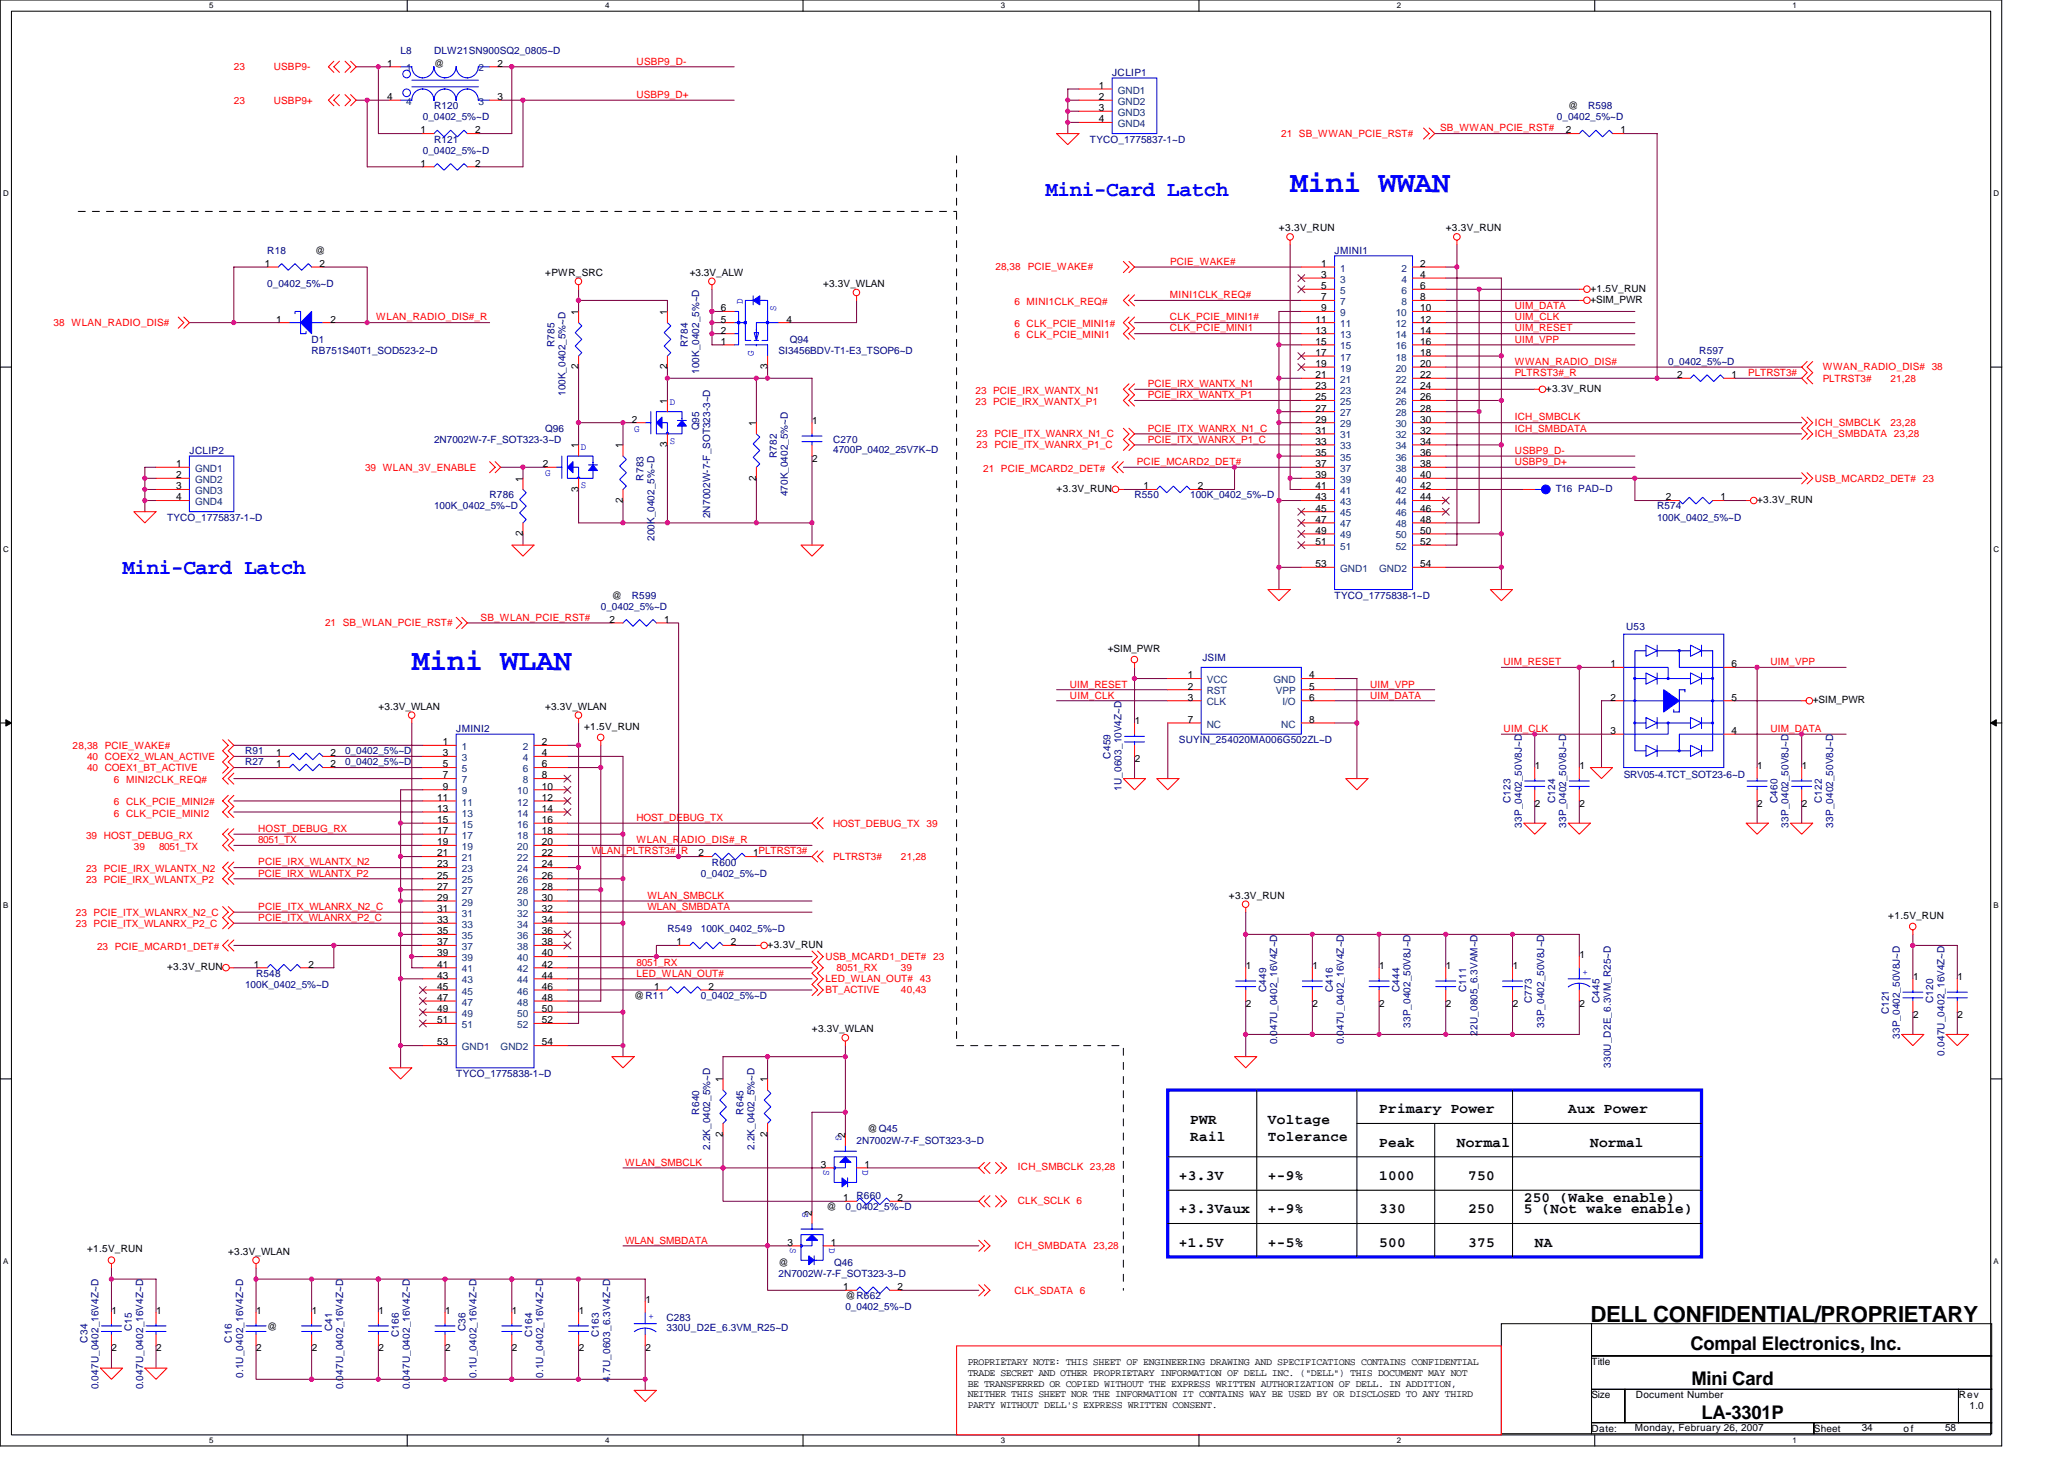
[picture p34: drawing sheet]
<svg xmlns="http://www.w3.org/2000/svg" width="297mm" height="210mm" viewBox="0 0 297 210" stroke-linecap="round" stroke-linejoin="round" font-family="sans-serif">
<defs><g id="words">
<g font-size="4.3" fill="#00f">
<text x="185.7" y="27.6">Mini WWAN</text>
<text x="59.3" y="96.4">Mini WLAN</text>
</g>
<text font-size="3.2" x="228.9" y="190.2">DELL CONFIDENTIAL/PROPRIETARY</text>
<g font-size="3" fill="#00f">
<text x="150.5" y="28.2">Mini-Card Latch</text>
<text x="17.6" y="82.5">Mini-Card Latch</text>
</g>
<g font-size="2.7">
<text x="243.3" y="194.2">Compal Electronics, Inc.</text>
<text x="243.4" y="199.2">Mini Card</text>
<text x="244.9" y="204.2">LA-3301P</text>
</g>
<g font-size="2.1">
<text x="171.3" y="161.8">PWR</text>
<text x="182.5" y="161.8">Voltage</text>
<text x="198.5" y="160.2">Primary Power</text>
<text x="225.7" y="160.2">Aux Power</text>
<text x="171.3" y="164.1">Rail</text>
<text x="182.5" y="164.1">Tolerance</text>
<text x="198.5" y="165">Peak</text>
<text x="209.7" y="165">Normal</text>
<text x="228.9" y="165">Normal</text>
<text x="169.7" y="169.8">+3.3V</text>
<text x="182.5" y="169.8">+-9%</text>
<text x="198.5" y="169.8">1000</text>
<text x="211.3" y="169.8">750</text>
<text x="219.3" y="173">250 (Wake enable)</text>
<text x="169.7" y="174.6">+3.3Vaux</text>
<text x="169.7" y="179.4">+1.5V</text>
<text x="182.5" y="174.6">+-9%</text>
<text x="182.5" y="179.4">+-5%</text>
<text x="198.5" y="174.6">330</text>
<text x="198.5" y="179.4">500</text>
<text x="211.3" y="174.6">250</text>
<text x="211.3" y="179.4">375</text>
<text x="219.3" y="174.6">5 (Not wake enable)</text>
<text x="220.9" y="179.4">NA</text>
</g>
<g font-size="1.4" fill="#f00">
<text x="33.7" y="10.1">23</text>
<text x="39.4" y="10.1">USBP9-</text>
<text x="91.6" y="9.3">USBP9_D-</text>
<text x="33.7" y="14.9">23</text>
<text x="39.4" y="14.9">USBP9+</text>
<text x="91.6" y="14.1">USBP9_D+</text>
<text x="184.4" y="19.7">21 SB_WWAN_PCIE_RST#</text>
<text x="207.3" y="18.9">SB_WWAN_PCIE_RST#</text>
<text x="143.3" y="38.9">28,38</text>
<text x="147.9" y="38.9">PCIE_WAKE#</text>
<text x="168.4" y="38.1">PCIE_WAKE#</text>
<text x="7.7" y="46.9">38 WLAN_RADIO_DIS#</text>
<text x="54.1" y="46.1">WLAN_RADIO_DIS#_R</text>
<text x="146" y="47.1">6 CLK_PCIE_MINI1#</text>
<text x="146" y="43.9">6 MINI1CLK_REQ#</text>
<text x="168.4" y="46.1">CLK_PCIE_MINI1#</text>
<text x="168.4" y="47.7">CLK_PCIE_MINI1</text>
<text x="168.4" y="42.9">MINI1CLK_REQ#</text>
<text x="218" y="44.5">UIM_DATA</text>
<text x="218" y="46.1">UIM_CLK</text>
<text x="218" y="47.7">UIM_RESET</text>
<text x="146" y="48.7">6 CLK_PCIE_MINI1</text>
<text x="218" y="52.5">WWAN_RADIO_DIS#</text>
<text x="218" y="49.3">UIM_VPP</text>
<text x="262.3" y="53.3">WWAN_RADIO_DIS# 38</text>
<text x="140.4" y="56.7">23 PCIE_IRX_WANTX_N1</text>
<text x="140.4" y="58.3">23 PCIE_IRX_WANTX_P1</text>
<text x="165.2" y="55.7">PCIE_IRX_WANTX_N1</text>
<text x="165.2" y="57.3">PCIE_IRX_WANTX_P1</text>
<text x="218" y="54.1">PLTRST3#_R</text>
<text x="251.6" y="54.1">PLTRST3#</text>
<text x="262.3" y="54.9">PLTRST3#</text>
<text x="272.1" y="54.9">21,28</text>
<text x="140.5" y="62.9">23 PCIE_ITX_WANRX_N1_C</text>
<text x="140.5" y="64.5">23 PCIE_ITX_WANRX_P1_C</text>
<text x="165.2" y="62.1">PCIE_ITX_WANRX_N1_C</text>
<text x="165.2" y="63.7">PCIE_ITX_WANRX_P1_C</text>
<text x="218" y="60.5">ICH_SMBCLK</text>
<text x="218" y="65.3">USBP9_D-</text>
<text x="218" y="62.1">ICH_SMBDATA</text>
<text x="261.2" y="61.3">ICH_SMBCLK</text>
<text x="261.2" y="62.9">ICH_SMBDATA 23,28</text>
<text x="272.1" y="61.3">23,28</text>
<text x="52.5" y="67.7">39 WLAN_3V_ENABLE</text>
<text x="141.5" y="67.9">21 PCIE_MCARD2_DET#</text>
<text x="163.6" y="66.9">PCIE_MCARD2_DET#</text>
<text x="218" y="66.9">USBP9_D+</text>
<text x="261.2" y="69.3">USB_MCARD2_DET# 23</text>
<text x="69.2" y="89.3">SB_WLAN_PCIE_RST#</text>
<text x="46.8" y="90.1">21 SB_WLAN_PCIE_RST#</text>
<text x="216.4" y="95.7">UIM_RESET</text>
<text x="254.8" y="95.7">UIM_VPP</text>
<text x="154" y="98.9">UIM_RESET</text>
<text x="154" y="100.5">UIM_CLK</text>
<text x="197.2" y="98.9">UIM_VPP</text>
<text x="197.2" y="100.5">UIM_DATA</text>
<text x="10.5" y="107.7">28,38 PCIE_WAKE#</text>
<text x="216.4" y="105.3">UIM_CLK</text>
<text x="254.8" y="105.3">UIM_DATA</text>
<text x="12.5" y="110.9">40 COEX1_BT_ACTIVE</text>
<text x="12.5" y="109.3">40 COEX2_WLAN_ACTIVE</text>
<text x="16.4" y="112.7">6 MINI2CLK_REQ#</text>
<text x="16.4" y="117.5">6 CLK_PCIE_MINI2</text>
<text x="16.4" y="115.9">6 CLK_PCIE_MINI2#</text>
<text x="37.2" y="119.7">HOST_DEBUG_RX</text>
<text x="91.6" y="118.1">HOST_DEBUG_TX</text>
<text x="119.9" y="118.9">HOST_DEBUG_TX 39</text>
<text x="12.4" y="125.5">23 PCIE_IRX_WLANTX_N2</text>
<text x="12.4" y="120.7">39 HOST_DEBUG_RX</text>
<text x="19.3" y="122.3">39</text>
<text x="22.9" y="122.3">8051_TX</text>
<text x="37.2" y="124.5">PCIE_IRX_WLANTX_N2</text>
<text x="37.2" y="121.3">8051_TX</text>
<text x="85.2" y="122.9">WLAN_PLTRST3#_R</text>
<text x="91.6" y="121.3">WLAN_RADIO_DIS#_R</text>
<text x="119.9" y="123.7">PLTRST3#</text>
<text x="129.7" y="123.7">21,28</text>
<text x="10.9" y="131.7">23 PCIE_ITX_WLANRX_N2_C</text>
<text x="12.4" y="127.1">23 PCIE_IRX_WLANTX_P2</text>
<text x="37.2" y="126.1">PCIE_IRX_WLANTX_P2</text>
<text x="37.2" y="130.9">PCIE_ITX_WLANRX_N2_C</text>
<text x="93.2" y="129.3">WLAN_SMBCLK</text>
<text x="93.2" y="130.9">WLAN_SMBDATA</text>
<text x="10.9" y="133.3">23 PCIE_ITX_WLANRX_P2_C</text>
<text x="14" y="136.7">23 PCIE_MCARD1_DET#</text>
<text x="37.2" y="132.5">PCIE_ITX_WLANRX_P2_C</text>
<text x="91.6" y="140.5">LED_WLAN_OUT#</text>
<text x="91.6" y="138.9">8051_RX</text>
<text x="118.8" y="141.3">LED_WLAN_OUT# 43</text>
<text x="118.8" y="142.9">BT_ACTIVE</text>
<text x="118.8" y="138.1">USB_MCARD1_DET# 23</text>
<text x="120.4" y="139.7">8051_RX</text>
<text x="129.7" y="139.7">39</text>
<text x="129.7" y="142.9">40,43</text>
<text x="90" y="167.7">WLAN_SMBCLK</text>
<text x="146.5" y="173.2">CLK_SCLK 6</text>
<text x="146.5" y="168.4">ICH_SMBCLK 23,28</text>
<text x="90" y="178.9">WLAN_SMBDATA</text>
<text x="146" y="179.7">ICH_SMBDATA 23,28</text>
<text x="146" y="186.1">CLK_SDATA 6</text>
</g>
<g font-size="1.4">
<text x="55.7" y="9.6">1</text>
<text x="62.5" y="9.6">@</text>
<text x="71.6" y="9.6">2</text>
<text x="55.7" y="14.4">4</text>
<text x="71.6" y="14.4">3</text>
<text x="158.1" y="12.8">1</text>
<text x="158.1" y="14.4">2</text>
<text x="158.1" y="16">3</text>
<text x="158.1" y="17.6">4</text>
<text x="225.7" y="15.7">@</text>
<text x="60.5" y="24">1</text>
<text x="60.5" y="19.2">1</text>
<text x="68.4" y="24">2</text>
<text x="68.4" y="19.2">2</text>
<text x="225.4" y="19.2">2</text>
<text x="233.2" y="19.2">1</text>
<text x="184.1" y="33.3">+3.3V_RUN</text>
<text x="208.1" y="33.3">+3.3V_RUN</text>
<text x="38.1" y="38.4">1</text>
<text x="45.3" y="36.5">@</text>
<text x="46" y="38.4">2</text>
<text x="78.5" y="39.7">+PWR_SRC</text>
<text x="99.3" y="39.7">+3.3V_ALW</text>
<text x="118.5" y="41.3">+3.3V_WLAN</text>
<text x="190.1" y="38.4">1</text>
<text x="190.1" y="40">3</text>
<text x="190.1" y="41.6">5</text>
<text x="204.4" y="38.4">2</text>
<text x="204.4" y="40">4</text>
<text x="204.4" y="41.6">6</text>
<text x="228.9" y="42">+1.5V_RUN</text>
<text x="39.7" y="46.4">1</text>
<text x="47.6" y="46.4">2</text>
<text x="83.2" y="45.3" transform="rotate(-90 83.2 45.3)">1</text>
<text x="96" y="45.3" transform="rotate(-90 96 45.3)">1</text>
<text x="103.7" y="44.8">6</text>
<text x="103.7" y="48">2</text>
<text x="103.7" y="46.4">5</text>
<text x="113.2" y="46.4">4</text>
<text x="189.3" y="46.4">11</text>
<text x="189.3" y="48">13</text>
<text x="190.1" y="43.2">7</text>
<text x="190.1" y="44.8">9</text>
<text x="204.4" y="43.2">8</text>
<text x="204.4" y="44.8">10</text>
<text x="204.4" y="46.4">12</text>
<text x="204.4" y="48">14</text>
<text x="228.9" y="43.5">+SIM_PWR</text>
<text x="83.2" y="53.1" transform="rotate(-90 83.2 53.1)">2</text>
<text x="96" y="53.1" transform="rotate(-90 96 53.1)">2</text>
<text x="103.7" y="49.6">1</text>
<text x="110.4" y="53.1" transform="rotate(-90 110.4 53.1)">3</text>
<text x="189.3" y="49.6">15</text>
<text x="189.3" y="51.2">17</text>
<text x="189.3" y="52.8">19</text>
<text x="204.4" y="49.6">16</text>
<text x="204.4" y="51.2">18</text>
<text x="204.4" y="52.8">20</text>
<text x="96" y="58.1" transform="rotate(-90 96 58.1)">1</text>
<text x="189.3" y="54.4">21</text>
<text x="189.3" y="56">23</text>
<text x="189.3" y="57.6">25</text>
<text x="189.3" y="59.2">27</text>
<text x="204.4" y="54.4">22</text>
<text x="204.4" y="56">24</text>
<text x="204.4" y="57.6">26</text>
<text x="204.4" y="59.2">28</text>
<text x="222.5" y="56.3">+3.3V_RUN</text>
<text x="241.4" y="54.4">2</text>
<text x="249.2" y="54.4">1</text>
<text x="83.2" y="64.5" transform="rotate(-90 83.2 64.5)">1</text>
<text x="89.6" y="64.5" transform="rotate(-90 89.6 64.5)">1</text>
<text x="90.9" y="60.8">2</text>
<text x="96" y="64.3" transform="rotate(-90 96 64.3)">3</text>
<text x="108.8" y="61.3" transform="rotate(-90 108.8 61.3)">1</text>
<text x="116.9" y="61">1</text>
<text x="189.3" y="60.8">29</text>
<text x="189.3" y="62.4">31</text>
<text x="189.3" y="64">33</text>
<text x="189.3" y="65.6">35</text>
<text x="204.4" y="60.8">30</text>
<text x="204.4" y="62.4">32</text>
<text x="204.4" y="64">34</text>
<text x="204.4" y="65.6">36</text>
<text x="25.3" y="67.2">1</text>
<text x="25.3" y="68.8">2</text>
<text x="25.3" y="70.4">3</text>
<text x="25.3" y="72">4</text>
<text x="75.2" y="69.3" transform="rotate(-90 75.2 69.3)">1</text>
<text x="78.1" y="67.2">2</text>
<text x="83.2" y="70.7" transform="rotate(-90 83.2 70.7)">3</text>
<text x="108.8" y="69.2" transform="rotate(-90 108.8 69.2)">2</text>
<text x="116.9" y="66.4">2</text>
<text x="152.1" y="70.7">+3.3V_RUN</text>
<text x="164.5" y="70.4">1</text>
<text x="172.4" y="70.4">2</text>
<text x="189.3" y="67.2">37</text>
<text x="189.3" y="68.8">39</text>
<text x="189.3" y="70.4">41</text>
<text x="189.3" y="72">43</text>
<text x="204.4" y="67.2">38</text>
<text x="204.4" y="68.8">40</text>
<text x="204.4" y="70.4">42</text>
<text x="204.4" y="72">44</text>
<text x="239.8" y="72">2</text>
<text x="247.6" y="72">1</text>
<text x="75.2" y="77.2" transform="rotate(-90 75.2 77.2)">2</text>
<text x="89.6" y="72.3" transform="rotate(-90 89.6 72.3)">2</text>
<text x="189.3" y="73.6">45</text>
<text x="189.3" y="75.2">47</text>
<text x="189.3" y="76.8">49</text>
<text x="204.4" y="73.6">46</text>
<text x="204.4" y="75.2">48</text>
<text x="204.4" y="76.8">50</text>
<text x="252.9" y="72.3">+3.3V_RUN</text>
<text x="189.3" y="78.4">51</text>
<text x="189.3" y="81.6">53</text>
<text x="204.4" y="81.6">54</text>
<text x="204.4" y="78.4">52</text>
<text x="87.7" y="89.6">2</text>
<text x="88.1" y="86.1">@</text>
<text x="95.6" y="89.6">1</text>
<text x="159.4" y="93.8">+SIM_PWR</text>
<text x="231.8" y="96">1</text>
<text x="249.2" y="96">6</text>
<text x="170.9" y="97.6">1</text>
<text x="170.9" y="99.2">2</text>
<text x="170.9" y="100.8">3</text>
<text x="188.4" y="99.2">5</text>
<text x="188.4" y="100.8">6</text>
<text x="188.4" y="97.6">4</text>
<text x="231.8" y="100.8">2</text>
<text x="249.2" y="100.8">5</text>
<text x="260.9" y="101.2">+SIM_PWR</text>
<text x="54.5" y="102.1">+3.3V_WLAN</text>
<text x="63.7" y="107.2">1</text>
<text x="78" y="107.2">2</text>
<text x="78.5" y="102.1">+3.3V_WLAN</text>
<text x="84" y="105">+1.5V_RUN</text>
<text x="163.3" y="104.2">1</text>
<text x="170.9" y="104">7</text>
<text x="188.4" y="104">8</text>
<text x="231.8" y="105.6">3</text>
<text x="249.2" y="105.6">4</text>
<text x="39.7" y="108.8">1</text>
<text x="39.7" y="110.4">1</text>
<text x="47.6" y="108.8">2</text>
<text x="47.6" y="110.4">2</text>
<text x="63.7" y="108.8">3</text>
<text x="63.7" y="110.4">5</text>
<text x="63.7" y="112">7</text>
<text x="63.7" y="113.6">9</text>
<text x="78" y="113.6">10</text>
<text x="78" y="108.8">4</text>
<text x="78" y="110.4">6</text>
<text x="78" y="112">8</text>
<text x="163.3" y="109.6">2</text>
<text x="220.9" y="110.6">1</text>
<text x="227.3" y="110.6">1</text>
<text x="252.9" y="110.6">1</text>
<text x="259.3" y="110.6">1</text>
<text x="62.9" y="115.2">11</text>
<text x="62.9" y="116.8">13</text>
<text x="62.9" y="118.4">15</text>
<text x="62.9" y="120">17</text>
<text x="78" y="115.2">12</text>
<text x="78" y="116.8">14</text>
<text x="78" y="118.4">16</text>
<text x="78" y="120">18</text>
<text x="220.9" y="116">2</text>
<text x="227.3" y="116">2</text>
<text x="252.9" y="116">2</text>
<text x="259.3" y="116">2</text>
<text x="62.9" y="121.6">19</text>
<text x="62.9" y="123.2">21</text>
<text x="62.9" y="124.8">23</text>
<text x="78" y="121.6">20</text>
<text x="78" y="123.2">22</text>
<text x="78" y="124.8">24</text>
<text x="100.5" y="123.2">2</text>
<text x="108.4" y="123.2">1PLTRST3#</text>
<text x="62.9" y="126.4">25</text>
<text x="62.9" y="128">27</text>
<text x="62.9" y="129.6">29</text>
<text x="62.9" y="131.2">31</text>
<text x="78" y="126.4">26</text>
<text x="78" y="128">28</text>
<text x="78" y="129.6">30</text>
<text x="78" y="131.2">32</text>
<text x="176.9" y="129.3">+3.3V_RUN</text>
<text x="62.9" y="132.8">33</text>
<text x="62.9" y="134.4">35</text>
<text x="62.9" y="136">37</text>
<text x="62.9" y="137.6">39</text>
<text x="78" y="132.8">34</text>
<text x="78" y="134.4">36</text>
<text x="78" y="136">38</text>
<text x="78" y="137.6">40</text>
<text x="97.3" y="136">1</text>
<text x="105.2" y="136">2</text>
<text x="110.5" y="136.4">+3.3V_RUN</text>
<text x="227.3" y="137.8">1</text>
<text x="271.8" y="132.2">+1.5V_RUN</text>
<text x="24" y="139.6">+3.3V_RUN</text>
<text x="36.5" y="139.2">1</text>
<text x="44.4" y="139.2">2</text>
<text x="62.9" y="139.2">41</text>
<text x="62.9" y="140.8">43</text>
<text x="62.9" y="142.4">45</text>
<text x="62.9" y="144">47</text>
<text x="78" y="139.2">42</text>
<text x="78" y="140.8">44</text>
<text x="78" y="142.4">46</text>
<text x="78" y="144">48</text>
<text x="91.3" y="143.7">@R11</text>
<text x="94.1" y="142.4">1</text>
<text x="102" y="142.4">2</text>
<text x="179.3" y="139.4">1</text>
<text x="188.9" y="139.4">1</text>
<text x="198.5" y="139.4">1</text>
<text x="208.1" y="139.4">1</text>
<text x="217.7" y="139.4">1</text>
<text x="275.3" y="141">1</text>
<text x="281.7" y="141">1</text>
<text x="62.9" y="145.6">49</text>
<text x="62.9" y="147.2">51</text>
<text x="78" y="145.6">50</text>
<text x="78" y="147.2">52</text>
<text x="116.9" y="148.5">+3.3V_WLAN</text>
<text x="179.3" y="144.8">2</text>
<text x="188.9" y="144.8">2</text>
<text x="198.5" y="144.8">2</text>
<text x="208.1" y="144.8">2</text>
<text x="217.7" y="144.8">2</text>
<text x="227.3" y="144.8">2</text>
<text x="275.3" y="146.4">2</text>
<text x="281.7" y="146.4">2</text>
<text x="62.9" y="150.4">53</text>
<text x="78" y="150.4">54</text>
<text x="104" y="155.7" transform="rotate(-90 104 155.7)">1</text>
<text x="110.4" y="155.7" transform="rotate(-90 110.4 155.7)">1</text>
<text x="104" y="163.6" transform="rotate(-90 104 163.6)">2</text>
<text x="110.4" y="163.6" transform="rotate(-90 110.4 163.6)">2</text>
<text x="118.1" y="168">3</text>
<text x="121.6" y="163.7" transform="rotate(-90 121.6 163.7)">2</text>
<text x="124.4" y="168">1</text>
<text x="124.9" y="162.9">@Q45</text>
<text x="121.3" y="172.8">1</text>
<text x="129.2" y="172.8">2</text>
<text x="113.3" y="179.2">3</text>
<text x="116.8" y="174.9" transform="rotate(-90 116.8 174.9)">2</text>
<text x="119" y="174.1">@</text>
<text x="119.6" y="179.2">1</text>
<text x="12.5" y="180.2">+1.5V_RUN</text>
<text x="32.8" y="180.5">+3.3V_WLAN</text>
<text x="112.1" y="182.1">@</text>
<text x="121.3" y="185.6">1</text>
<text x="129.2" y="185.6">2</text>
<text x="16.1" y="189">1</text>
<text x="22.5" y="189">1</text>
<text x="36.9" y="189">1</text>
<text x="38.5" y="191.4">@</text>
<text x="44.9" y="189">1</text>
<text x="54.5" y="189">1</text>
<text x="64.1" y="189">1</text>
<text x="73.7" y="189">1</text>
<text x="83.3" y="189">1</text>
<text x="92.9" y="187.4">1</text>
<text x="121.7" y="186.9">@R662</text>
<text x="16.1" y="194.4">2</text>
<text x="22.5" y="194.4">2</text>
<text x="36.9" y="194.4">2</text>
<text x="44.9" y="194.4">2</text>
<text x="54.5" y="194.4">2</text>
<text x="64.1" y="194.4">2</text>
<text x="73.7" y="194.4">2</text>
<text x="83.3" y="194.4">2</text>
<text x="92.9" y="194.4">2</text>
<text x="139.3" y="196.4">PROPRIETARY NOTE: THIS SHEET OF ENGINEERING DRAWING AND SPECIFICATIONS CONTAINS CONFIDENTIAL</text>
<text x="139.3" y="197.9">TRADE SECRET AND OTHER PROPRIETARY INFORMATION OF DELL INC. (&quot;DELL&quot;) THIS DOCUMENT MAY NOT</text>
<text x="229" y="196.4">Title</text>
<text x="139.3" y="199.5">BE TRANSFERRED OR COPIED WITHOUT THE EXPRESS WRITTEN AUTHORIZATION OF DELL. IN ADDITION,</text>
<text x="139.3" y="201">NEITHER THIS SHEET NOR THE INFORMATION IT CONTAINS WAY BE USED BY OR DISCLOSED TO ANY THIRD</text>
<text x="139.3" y="202.6">PARTY WITHOUT DELL'S EXPRESS WRITTEN CONSENT.</text>
<text x="229" y="201.2">Size</text>
<text x="235.4" y="201.2">Document Number</text>
<text x="281.9" y="201.2">Rev</text>
<text x="283.4" y="202.8">1.0</text>
<text x="229" y="206">Date:</text>
<text x="235.3" y="205.8">Monday, February 26, 2007</text>
<text x="261" y="206">Sheet</text>
<text x="267.9" y="205.8">34</text>
<text x="274" y="206">of</text>
<text x="279.9" y="205.8">58</text>
</g>
<g font-size="1.4" fill="#000080">
<text x="57.7" y="7.7">L8</text>
<text x="62.5" y="7.7">DLW21SN900SQ2_0805~D</text>
<text x="160.1" y="10.9">JCLIP1</text>
<text x="60.9" y="17.3">0_0402_5%~D</text>
<text x="62.5" y="15.7">R120</text>
<text x="224.1" y="17.3">0_0402_5%~D</text>
<text x="228.6" y="15.7">R598</text>
<text x="60.9" y="22.1">0_0402_5%~D</text>
<text x="62.5" y="20.5">R121</text>
<text x="156.9" y="20.5">TYCO_1775837-1~D</text>
<text x="38.5" y="36.5">R18</text>
<text x="38.5" y="41.3">0_0402_5%~D</text>
<text x="192.1" y="36.5">JMINI1</text>
<text x="44.8" y="49.3">D1</text>
<text x="44.8" y="50.9">RB751S40T1_SOD523-2~D</text>
<text x="79.8" y="49.9" transform="rotate(-90 79.8 49.9)">R785</text>
<text x="99" y="49.9" transform="rotate(-90 99 49.9)">R784</text>
<text x="100.6" y="53.8" transform="rotate(-90 100.6 53.8)">100K_0402_5%~D</text>
<text x="112.1" y="50.9">SI3456BDV-T1-E3_TSOP6~D</text>
<text x="113.7" y="49.3">Q94</text>
<text x="240.1" y="52.5">0_0402_5%~D</text>
<text x="244.6" y="50.9">R597</text>
<text x="81.4" y="57" transform="rotate(-90 81.4 57)">100K_0402_5%~D</text>
<text x="27.3" y="65.3">JCLIP2</text>
<text x="62.5" y="63.7">2N7002W-7-F_SOT323-3~D</text>
<text x="78.5" y="62.1">Q96</text>
<text x="100.6" y="61.9" transform="rotate(-90 100.6 61.9)">Q95</text>
<text x="111.8" y="65.9" transform="rotate(-90 111.8 65.9)">R782</text>
<text x="119.9" y="63.7">C270</text>
<text x="119.9" y="65.2">4700P_0402_25V7K~D</text>
<text x="70.5" y="71.7">R786</text>
<text x="92.6" y="69.1" transform="rotate(-90 92.6 69.1)">R783</text>
<text x="113.4" y="71.4" transform="rotate(-90 113.4 71.4)">470K_0402_5%~D</text>
<text x="163.3" y="71.7">R550</text>
<text x="171.3" y="71.7">100K_0402_5%~D</text>
<text x="223.9" y="70.7">T16 PAD~D</text>
<text x="24" y="74.9">TYCO_1775837-1~D</text>
<text x="62.5" y="73.3">100K_0402_5%~D</text>
<text x="94.2" y="77.8" transform="rotate(-90 94.2 77.8)">200K_0402_5%~D</text>
<text x="102.2" y="74.6" transform="rotate(-90 102.2 74.6)">2N7002W-7-F_SOT323-3~D</text>
<text x="238.5" y="73.3">R574</text>
<text x="238.5" y="74.9">100K_0402_5%~D</text>
<text x="86.5" y="87.7">0_0402_5%~D</text>
<text x="90.9" y="86.1">R599</text>
<text x="192.1" y="86.1">TYCO_1775838-1~D</text>
<text x="173" y="95.1">JSIM</text>
<text x="234" y="90.6">U53</text>
<text x="65.7" y="105.3">JMINI2</text>
<text x="169.7" y="106.9">SUYIN_254020MA006G502ZL~D</text>
<text x="35.3" y="108.5">R91</text>
<text x="35.3" y="110.1">R27</text>
<text x="49.7" y="108.5">0_0402_5%~D</text>
<text x="49.7" y="110.1">0_0402_5%~D</text>
<text x="159.8" y="109.1" transform="rotate(-90 159.8 109.1)">C459</text>
<text x="161.4" y="113.8" transform="rotate(-90 161.4 113.8)">1U_0603_10V4Z~D</text>
<text x="233.7" y="111.9">SRV05-4.TCT_SOT23-6~D</text>
<text x="217.4" y="115.5" transform="rotate(-90 217.4 115.5)">C123</text>
<text x="219" y="119.1" transform="rotate(-90 219 119.1)">33P_0402_50V8J~D</text>
<text x="223.8" y="115.5" transform="rotate(-90 223.8 115.5)">C124</text>
<text x="225.4" y="119.1" transform="rotate(-90 225.4 119.1)">33P_0402_50V8J~D</text>
<text x="255.8" y="115.5" transform="rotate(-90 255.8 115.5)">C460</text>
<text x="257.4" y="119.1" transform="rotate(-90 257.4 119.1)">33P_0402_50V8J~D</text>
<text x="262.2" y="115.5" transform="rotate(-90 262.2 115.5)">C122</text>
<text x="263.8" y="119.1" transform="rotate(-90 263.8 119.1)">33P_0402_50V8J~D</text>
<text x="102.5" y="124.5">R600</text>
<text x="100.9" y="126.1">0_0402_5%~D</text>
<text x="96.1" y="134.1">R549</text>
<text x="100.9" y="134.1">100K_0402_5%~D</text>
<text x="35.3" y="142.1">100K_0402_5%~D</text>
<text x="36.8" y="140.5">R548</text>
<text x="100.9" y="143.7">0_0402_5%~D</text>
<text x="182.2" y="142.7" transform="rotate(-90 182.2 142.7)">C449</text>
<text x="191.8" y="142.7" transform="rotate(-90 191.8 142.7)">C416</text>
<text x="201.4" y="142.7" transform="rotate(-90 201.4 142.7)">C444</text>
<text x="211" y="142.7" transform="rotate(-90 211 142.7)">C111</text>
<text x="203" y="147.9" transform="rotate(-90 203 147.9)">33P_0402_50V8J~D</text>
<text x="212.6" y="149" transform="rotate(-90 212.6 149)">22U_0805_6.3VAM~D</text>
<text x="220.4" y="144.4" transform="rotate(-90 220.4 144.4)">C773</text>
<text x="222.2" y="147.9" transform="rotate(-90 222.2 147.9)">33P_0402_50V8J~D</text>
<text x="230.2" y="144.4" transform="rotate(-90 230.2 144.4)">C445</text>
<text x="271.8" y="145.9" transform="rotate(-90 271.8 145.9)">C121</text>
<text x="273.4" y="149.5" transform="rotate(-90 273.4 149.5)">33P_0402_50V8J~D</text>
<text x="278.2" y="144.4" transform="rotate(-90 278.2 144.4)">C120</text>
<text x="65.7" y="154.9">TYCO_1775838-1~D</text>
<text x="183.8" y="150.3" transform="rotate(-90 183.8 150.3)">0.047U_0402_16V4Z~D</text>
<text x="193.4" y="150.3" transform="rotate(-90 193.4 150.3)">0.047U_0402_16V4Z~D</text>
<text x="231.8" y="153.6" transform="rotate(-90 231.8 153.6)">330U_D2E_6.3VM_R25~D</text>
<text x="279.8" y="151.9" transform="rotate(-90 279.8 151.9)">0.047U_0402_16V4Z~D</text>
<text x="100.6" y="160.4" transform="rotate(-90 100.6 160.4)">R640</text>
<text x="107" y="160.4" transform="rotate(-90 107 160.4)">R645</text>
<text x="102.2" y="165.5" transform="rotate(-90 102.2 165.5)">2.2K_0402_5%~D</text>
<text x="108.6" y="165.5" transform="rotate(-90 108.6 165.5)">2.2K_0402_5%~D</text>
<text x="123.3" y="164.5">2N7002W-7-F_SOT323-3~D</text>
<text x="123.3" y="172.5">R660</text>
<text x="121.7" y="174.1">0_0402_5%~D</text>
<text x="112.1" y="183.7">2N7002W-7-F_SOT323-3~D</text>
<text x="120.1" y="182.1">Q46</text>
<text x="19" y="191.5" transform="rotate(-90 19 191.5)">C15</text>
<text x="47.8" y="191.5" transform="rotate(-90 47.8 191.5)">C41</text>
<text x="67" y="191.5" transform="rotate(-90 67 191.5)">C36</text>
<text x="95.9" y="190.1">C283</text>
<text x="95.9" y="191.6">330U_D2E_6.3VM_R25~D</text>
<text x="121.7" y="188.5">0_0402_5%~D</text>
<text x="12.6" y="193.1" transform="rotate(-90 12.6 193.1)">C34</text>
<text x="33.4" y="193.1" transform="rotate(-90 33.4 193.1)">C16</text>
<text x="57.4" y="192.4" transform="rotate(-90 57.4 192.4)">C166</text>
<text x="76.6" y="192.4" transform="rotate(-90 76.6 192.4)">C164</text>
<text x="86.2" y="192.4" transform="rotate(-90 86.2 192.4)">C163</text>
<text x="14.2" y="199.9" transform="rotate(-90 14.2 199.9)">0.047U_0402_16V4Z~D</text>
<text x="20.6" y="199.9" transform="rotate(-90 20.6 199.9)">0.047U_0402_16V4Z~D</text>
<text x="35" y="198.3" transform="rotate(-90 35 198.3)">0.1U_0402_16V4Z~D</text>
<text x="49.4" y="199.9" transform="rotate(-90 49.4 199.9)">0.047U_0402_16V4Z~D</text>
<text x="59" y="199.9" transform="rotate(-90 59 199.9)">0.047U_0402_16V4Z~D</text>
<text x="68.6" y="198.3" transform="rotate(-90 68.6 198.3)">0.1U_0402_16V4Z~D</text>
<text x="78.2" y="198.3" transform="rotate(-90 78.2 198.3)">0.1U_0402_16V4Z~D</text>
<text x="87.8" y="198.8" transform="rotate(-90 87.8 198.8)">4.7U_0603_6.3V4Z~D</text>
</g>
<g font-size="1.4" fill="#004080">
<text x="58.5" y="10.3">1</text>
<text x="68.9" y="10.3">2</text>
<text x="58.5" y="15.1">4</text>
<text x="68.9" y="15.1">3</text>
<text x="160.9" y="13.5">GND1</text>
<text x="160.9" y="15.1">GND2</text>
<text x="160.9" y="16.7">GND3</text>
<text x="160.9" y="18.3">GND4</text>
<text x="192.9" y="39.1">1</text>
<text x="192.9" y="40.7">3</text>
<text x="201.7" y="39.1">2</text>
<text x="201.7" y="40.7">4</text>
<text x="192.9" y="42.3">5</text>
<text x="192.9" y="43.9">7</text>
<text x="192.9" y="45.5">9</text>
<text x="192.9" y="47.1">11</text>
<text x="200.9" y="45.5">10</text>
<text x="200.9" y="47.1">12</text>
<text x="201.7" y="42.3">6</text>
<text x="201.7" y="43.9">8</text>
<text x="192.9" y="48.7">13</text>
<text x="192.9" y="50.3">15</text>
<text x="192.9" y="51.9">17</text>
<text x="192.9" y="53.5">19</text>
<text x="200.9" y="48.7">14</text>
<text x="200.9" y="50.3">16</text>
<text x="200.9" y="51.9">18</text>
<text x="200.9" y="53.5">20</text>
<text x="192.9" y="55.1">21</text>
<text x="192.9" y="56.7">23</text>
<text x="192.9" y="58.3">25</text>
<text x="192.9" y="59.9">27</text>
<text x="200.9" y="55.1">22</text>
<text x="200.9" y="56.7">24</text>
<text x="200.9" y="58.3">26</text>
<text x="200.9" y="59.9">28</text>
<text x="192.9" y="61.5">29</text>
<text x="192.9" y="63.1">31</text>
<text x="192.9" y="64.7">33</text>
<text x="200.9" y="61.5">30</text>
<text x="200.9" y="63.1">32</text>
<text x="200.9" y="64.7">34</text>
<text x="28.1" y="67.9">GND1</text>
<text x="28.1" y="69.5">GND2</text>
<text x="28.1" y="71.1">GND3</text>
<text x="192.9" y="66.3">35</text>
<text x="192.9" y="67.9">37</text>
<text x="192.9" y="69.5">39</text>
<text x="192.9" y="71.1">41</text>
<text x="200.9" y="66.3">36</text>
<text x="200.9" y="67.9">38</text>
<text x="200.9" y="69.5">40</text>
<text x="200.9" y="71.1">42</text>
<text x="28.1" y="72.7">GND4</text>
<text x="192.9" y="72.7">43</text>
<text x="192.9" y="74.3">45</text>
<text x="192.9" y="75.9">47</text>
<text x="192.9" y="77.5">49</text>
<text x="200.9" y="72.7">44</text>
<text x="200.9" y="74.3">46</text>
<text x="200.9" y="75.9">48</text>
<text x="200.9" y="77.5">50</text>
<text x="192.9" y="79.1">51</text>
<text x="192.9" y="82.3">GND1</text>
<text x="198.5" y="82.3">GND2</text>
<text x="200.9" y="79.1">52</text>
<text x="173.7" y="98.3">VCC</text>
<text x="173.7" y="99.9">RST</text>
<text x="173.7" y="101.5">CLK</text>
<text x="183.3" y="98.3">GND</text>
<text x="183.6" y="99.9">VPP</text>
<text x="184.5" y="101.5">I/O</text>
<text x="66.5" y="107.9">1</text>
<text x="75.2" y="107.9">2</text>
<text x="173.7" y="104.7">NC</text>
<text x="184.4" y="104.7">NC</text>
<text x="66.5" y="109.5">3</text>
<text x="66.5" y="111.1">5</text>
<text x="66.5" y="112.7">7</text>
<text x="75.2" y="109.5">4</text>
<text x="75.2" y="111.1">6</text>
<text x="75.2" y="112.7">8</text>
<text x="66.5" y="114.3">9</text>
<text x="66.5" y="115.9">11</text>
<text x="66.5" y="117.5">13</text>
<text x="66.5" y="119.1">15</text>
<text x="74.4" y="114.3">10</text>
<text x="74.4" y="115.9">12</text>
<text x="74.4" y="117.5">14</text>
<text x="74.4" y="119.1">16</text>
<text x="66.5" y="120.7">17</text>
<text x="66.5" y="122.3">19</text>
<text x="66.5" y="123.9">21</text>
<text x="66.5" y="125.5">23</text>
<text x="74.4" y="120.7">18</text>
<text x="74.4" y="122.3">20</text>
<text x="74.4" y="123.9">22</text>
<text x="74.4" y="125.5">24</text>
<text x="66.5" y="127.1">25</text>
<text x="66.5" y="128.7">27</text>
<text x="66.5" y="130.3">29</text>
<text x="66.5" y="131.9">31</text>
<text x="74.4" y="127.1">26</text>
<text x="74.4" y="128.7">28</text>
<text x="74.4" y="130.3">30</text>
<text x="74.4" y="131.9">32</text>
<text x="66.5" y="133.5">33</text>
<text x="66.5" y="135.1">35</text>
<text x="66.5" y="136.7">37</text>
<text x="74.4" y="133.5">34</text>
<text x="74.4" y="135.1">36</text>
<text x="74.4" y="136.7">38</text>
<text x="66.5" y="138.3">39</text>
<text x="66.5" y="139.9">41</text>
<text x="66.5" y="141.5">43</text>
<text x="66.5" y="143.1">45</text>
<text x="74.4" y="138.3">40</text>
<text x="74.4" y="139.9">42</text>
<text x="74.4" y="141.5">44</text>
<text x="74.4" y="143.1">46</text>
<text x="66.5" y="144.7">47</text>
<text x="66.5" y="146.3">49</text>
<text x="66.5" y="147.9">51</text>
<text x="74.4" y="144.7">48</text>
<text x="74.4" y="146.3">50</text>
<text x="74.4" y="147.9">52</text>
<text x="66.5" y="151.1">GND1</text>
<text x="72" y="151.1">GND2</text>
</g>
<g font-size="1.4" fill="#00f">
<text x="106.9" y="43.7" transform="rotate(-90 106.9 43.7)">D</text>
<text x="111.7" y="44.8" transform="rotate(-90 111.7 44.8)">S</text>
<text x="108.5" y="51.2" transform="rotate(-90 108.5 51.2)">G</text>
<text x="96.4" y="58.3">D</text>
<text x="83.6" y="64.7">D</text>
<text x="91.3" y="62.1">G</text>
<text x="96.4" y="63.9">S</text>
<text x="78.5" y="68.5">G</text>
<text x="83.6" y="70.3">S</text>
<text x="227.7" y="140.2">+</text>
<text x="120.3" y="163.2" transform="rotate(90 120.3 163.2)">G</text>
<text x="118.5" y="168.4" transform="rotate(90 118.5 168.4)">S</text>
<text x="124.1" y="168.4" transform="rotate(90 124.1 168.4)">D</text>
<text x="113.7" y="179.6" transform="rotate(90 113.7 179.6)">S</text>
<text x="115.5" y="174.4" transform="rotate(90 115.5 174.4)">G</text>
<text x="119.3" y="179.6" transform="rotate(90 119.3 179.6)">D</text>
<text x="93.3" y="189.8">+</text>
</g>
<g font-size="1.1">
<text x="30.1" y="1.2">5</text>
<text x="87.1" y="1.2">4</text>
<text x="144" y="1.2">3</text>
<text x="201" y="1.2">2</text>
<text x="258" y="1.2">1</text>
<text x=".4" y="28.2">D</text>
<text x="286.9" y="28.2">D</text>
<text x=".4" y="79.4">C</text>
<text x="286.9" y="79.4">C</text>
<text x=".4" y="130.6">B</text>
<text x="286.9" y="130.6">B</text>
<text x=".4" y="181.8">A</text>
<text x="286.9" y="181.8">A</text>
<text x="30.1" y="207.6">5</text>
<text x="87.1" y="207.6">4</text>
<text x="144" y="207.6">3</text>
<text x="201" y="207.6">2</text>
<text x="258" y="207.6">1</text>
</g>
</g></defs>
<path d="M0 0h288.1v208h-288.1zM1.6 1.6h284.9v204.8h-284.9z" fill="none" stroke="#000" stroke-width=".15"/>
<g fill="#fff">
<path d="M30.1 .2h.6v1.2h-.6z"/>
<path d="M30.1 206.6h.6v1.3h-.6z"/>
</g>
<path d="M58.6 0v1.6M58.6 206.4v1.6" fill="none" stroke="#000" stroke-width=".15"/>
<g fill="#fff">
<path d="M87.1 .2h.6v1.2h-.6z"/>
<path d="M87.1 206.6h.6v1.3h-.6z"/>
</g>
<path d="M115.6 0v1.6M115.6 206.4v1.6" fill="none" stroke="#000" stroke-width=".15"/>
<g fill="#fff">
<path d="M144 .2h.6v1.2h-.6z"/>
<path d="M144 206.6h.6v1.3h-.6z"/>
</g>
<path d="M172.5 0v1.6M172.5 206.4v1.6" fill="none" stroke="#000" stroke-width=".15"/>
<g fill="#fff">
<path d="M201 .2h.6v1.2h-.6z"/>
<path d="M201 206.6h.6v1.3h-.6z"/>
</g>
<path d="M229.5 0v1.6M229.5 206.4v1.6" fill="none" stroke="#000" stroke-width=".15"/>
<g fill="#fff">
<path d="M258 .2h.6v1.2h-.6z"/>
<path d="M258 206.6h.6v1.3h-.6z"/>
<path d="M.4 27.2h.8v1.3h-.8z"/>
<path d="M286.9 27.2h.8v1.3h-.8z"/>
<path d="M.4 78.4h.8v1.3h-.8z"/>
<path d="M286.9 78.4h.8v1.3h-.8z"/>
</g>
<path d="M0 52.8h1.6M286.5 52.8h1.6" fill="none" stroke="#000" stroke-width=".15"/>
<g fill="#fff">
<path d="M.4 129.6h.8v1.3h-.8z"/>
<path d="M286.9 129.6h.7v1.3h-.7z"/>
</g>
<path d="M0 104h1.6M286.5 104h1.6" fill="none" stroke="#000" stroke-width=".15"/>
<path d="M.8 103.5l.8 .5-.8 .5zM286.5 104l.8-.5v1z" fill="#000" stroke="#000" stroke-width=".14"/>
<g fill="#fff">
<path d="M.4 180.8h.8v1.3h-.8z"/>
<path d="M286.9 180.8h.7v1.3h-.7z"/>
</g>
<g fill="none" stroke="#000" stroke-width=".15">
<path d="M0 155.2h1.6M180.9 156.8v24M195.3 156.8v24M217.7 156.8v24M286.5 155.2h1.6M168.1 176h76.8M168.1 166.4h76.8M168.1 171.2h76.8M195.3 161.6h49.6M206.5 161.6v19.2M216.1 190.4h12.9v15.9h-12.9zM229 190.4h57.6v4.7h-57.6z"/>
<path d="M229 195.1h57.6v4.8h-57.6zM229 199.9h4.8v4.8h-4.8zM233.8 199.9h48.1v4.8h-48.1zM281.9 199.9h4.7v4.8h-4.7zM229 204.7h32v1.6h-32zM261 204.7h25.6v1.6h-25.6z"/>
</g>
<g fill="none" stroke="#800040" stroke-width=".15">
<path d="M51.3 14.4h4.7M51.3 9.6h4.7M52.8 14.4v9.6h8.1M54.5 9.6v9.6h6.4M72 14.4h3.3v9.6h-6.4M72 9.6h33.7M73.7 9.6v9.6h-4.8M75.3 14.4h30.4M153.7 16v1.6h1.6M153.7 14.4v1.6h1.6M153.7 17.6v1.6M155.3 12.8h-1.6v1.6h1.6"/>
<path d="M206.5 19.2h19.2M233.7 19.2h4.8v35.2M38.5 38.4h-4.8v8M46.5 38.4h6.3v8M163.3 38.4h24M185.7 35.2v35.2h1.6M208.1 38.4h1.6M209.7 35.2v43.2h-1.6M27.3 46.4h12.7M48 46.4h22.5M83.3 41.6v3.2M83.3 52.8v11.2"/>
<path d="M83.3 43.2h12.8v1.6M96.1 54.4h12.8M96.1 52.8v4.8M102.5 44.8h1.6M102.5 46.4h1.6M102.5 41.6v8h1.6M102.5 48h1.6M108.9 54.4v6.4M110.5 52.8v1.6h-1.6M110.5 54.4h6.4v6.4M123.3 43.2v3.2h-9.6M163.3 43.2h24"/>
<path d="M163.3 46.4h24M163.3 56h24M163.3 57.6h24M163.3 48h24M184.1 49.6h3.2M184.1 54.4h3.2M184.1 59.2h3.2M187.3 44.8h-3.2v40M208.1 44.8h27.2M208.1 52.8h51.2M208.1 40h8v44.8M208.1 43.2h19.2"/>
<path d="M208.1 46.4h27.2M208.1 49.6h27.2M208.1 56h12.8M208.1 57.6h8M208.1 48h27.2M208.1 54.4h33.6M208.1 41.6h19.2M208.1 59.2h4.8M208.1 51.2h8M212.9 41.6v33.6h-4.8M249.7 54.4h9.6M20.8 68.8v1.6h1.7"/>
<path d="M20.8 70.4v1.6h1.7M20.8 72v1.6M22.5 67.2h-1.7v1.6h1.7M72 67.2h3.3v1.6M75.3 67.2h3.2M75.3 76.8v1.6M83.3 60.8h6.4v3.2M83.3 70.4v4.8h33.6M89.7 60.8h1.6M89.7 72v3.2M96.1 64v11.2M108.9 68.8v6.4"/>
<path d="M116.9 65.6v12.8M161.7 67.2h25.6M161.7 70.4h3.2M163.3 62.4h24M163.3 64h24M177.7 67.2v3.2h-4.8M184.1 60.8h3.2M184.1 65.6h3.2M184.1 72h3.2M185.7 68.8h1.6M208.1 68.8h27.2v3.2h4.8M208.1 67.2h27.2"/>
<path d="M208.1 60.8h51.2M208.1 65.6h27.2M208.1 62.4h51.2M208.1 70.4h11.2M208.1 64h8M208.1 76.8h8M235.3 68.8h24M248.1 72h3.2M67.3 89.6h20.8M96.1 89.6h1.6v33.6h3.2M152.1 99.2h16M163.3 97.6h4.8"/>
<path d="M163.3 96v8M184.1 81.6h3.2M192.1 99.2h14.4M192.1 97.6h3.2v6.4M208.1 81.6h8M216.1 96h11.2v14.4M227.3 96h4.8M249.7 96h3.2v14.4M252.9 96h12.8M33.7 107.2h27.2M33.7 110.4h6.3M33.7 108.8h6.3"/>
<path d="M33.7 115.2h27.2M33.7 116.8h27.2M33.7 112h27.2M48 110.4h12.9M48 108.8h12.9M57.7 118.4h3.2M59.3 104v35.2h1.6M60.9 113.6h-3.2v40M81.7 108.8h8v43.2M81.7 107.2h1.6M81.7 110.4h4.8M81.7 118.4h35.2"/>
<path d="M83.3 104v43.2h-1.6M86.5 107.2v36.8h-4.8M152.1 100.8h16M163.3 108.8v3.2M168.1 104v8M192.1 104h3.2v8M192.1 100.8h14.4M216.1 105.6h4.8v4.8M220.9 105.6h11.2M220.9 115.2v3.2M227.3 115.2v3.2M232.1 100.8h-1.6v9.6"/>
<path d="M249.7 100.8h9.6M249.7 105.6h16M252.9 115.2v3.2M259.3 105.6v4.8M259.3 115.2v3.2M33.7 124.8h27.2M33.7 126.4h27.2M33.7 131.2h27.2M33.7 132.8h27.2M33.7 121.6h27.2M33.7 120h27.2M33.7 139.2h3.1"/>
<path d="M33.7 136h14.3M57.7 129.6h3.2M57.7 128h3.2M57.7 123.2h3.2M57.7 134.4h3.2M59.3 137.6h1.6M60.9 136h-12.9v3.2h-3.2M81.7 129.6h35.2M81.7 124.8h1.6M81.7 126.4h8M81.7 131.2h35.2M81.7 132.8h8"/>
<path d="M81.7 128h4.8M81.7 121.6h35.2M81.7 123.2h16M81.7 120h8M81.7 139.2h35.2M81.7 137.6h12.8M97.7 136h-3.2v1.6h22.4M105.7 136h3.2M108.9 123.2h8M179.3 131.2v8M179.3 134.4h48v3.2M188.9 134.4v4.8"/>
<path d="M198.5 134.4v4.8M208.1 134.4v4.8M217.7 134.4v4.8M275.3 134.4v1.6h6.4v4.8M275.3 136v4.8M57.7 140.8h3.2M57.7 150.4h3.2M81.7 140.8h35.2M81.7 150.4h8M81.7 145.6h8M81.7 142.4h12.8M102.5 142.4h14.4"/>
<path d="M104.1 155.2v-3.2h6.4v3.2M110.5 152h11.2M121.7 150.4v12.8M179.3 144v8M188.9 144v4.8M198.5 144v4.8M208.1 144v4.8M217.7 144v4.8M227.3 144v4.8h-48M275.3 145.6v3.2M281.7 145.6v3.2M89.7 168h28.8"/>
<path d="M89.7 179.2h24M104.1 163.2v9.6h17.6M110.5 163.2v22.4h11.2M120.1 179.2h20.8M121.7 160h-4.8v14.4M124.9 168h16M129.7 172.8h11.2M16 182.4v1.6h6.5v4.8M16 184v4.8M16 193.6v3.2M22.5 193.6v3.2M36.8 193.6v4.8h8"/>
<path d="M36.8 184h56.1v3.2M36.8 182.4v6.4M44.8 198.4h48.1M44.8 184v4.8M44.8 193.6v4.8M54.5 184v4.8M54.5 193.6v4.8M64 184v4.8M64 193.6v4.8M73.7 184v4.8M73.7 193.6v4.8M83.3 184v4.8"/>
<path d="M83.3 193.6v4.8M92.9 193.6v6.4M129.7 185.6h11.2"/>
</g>
<g fill="none" stroke="#f00" stroke-width=".15">
<path d="M48 8.8l-.7 .8 .7 .8M48 13.6l-.7 .8 .7 .8M48.8 8.8l-.8 .8 .8 .8M48.8 13.6l-.8 .8 .8 .8M49.7 8.8l.8 .8-.8 .8M49.7 13.6l.8 .8-.8 .8M50.5 8.8l.8 .8-.8 .8M50.5 13.6l.8 .8-.8 .8M56 9.6h1.7M56 14.4h1.7M60.9 19.2h1.6M67.3 19.2h1.6"/>
<path d="M70.5 9.6h1.5M70.5 14.4h1.5M152.1 19.2h3.2l-1.6 1.6zM155.3 14.4h4.8M155.3 12.8h4.8M155.3 16h4.8M155.3 17.6h4.8M204.9 18.4l.8 .8-.8 .8M205.7 18.4l.8 .8-.8 .8M225.7 19.2h1.6M232.1 19.2h1.6M38.5 38.4h1.5"/>
<path d="M44.8 38.4h1.7M60.9 24h1.6M67.3 24h1.6M161.7 37.6l.8 .8-.8 .8M162.5 37.6l.8 .8-.8 .8M185.7 34.6v.6M187.3 38.4h4.8M203.3 38.4h4.8M209.7 34.6v.6M25.7 45.6l.8 .8-.8 .8M26.5 45.6l.8 .8-.8 .8M40 46.4h1.7"/>
<path d="M46.5 46.4h1.5M83.3 41v.6M83.3 44.8v1.6M83.3 51.2v1.6M96.1 44.8v1.6M96.1 51.2v1.6M96.1 57.6v1.6M102.5 41v.6M104.1 44.8h1.6M104.1 48h1.6M104.1 46.4h1.6M104.1 49.6h1.6"/>
<path d="M110.5 51.2v1.6M112.1 46.4h1.6M123.3 42.6v.6M162.5 55.2l-.8 .8 .8 .8-.8 .8 .8 .8M162.5 45.6l-.8 .8 .8 .8-.8 .8 .8 .8M162.5 42.4l-.8 .8 .8 .8M163.3 55.2l-.8 .8 .8 .8-.8 .8 .8 .8M163.3 45.6l-.8 .8 .8 .8-.8 .8 .8 .8M163.3 42.4l-.8 .8 .8 .8M187.3 43.2h4.8M187.3 41.6h4.8M187.3 56h4.8"/>
<path d="M187.3 44.8h4.8M187.3 48h4.8M187.3 46.4h4.8M187.3 49.6h4.8M187.3 40h4.8M187.3 51.2h4.8M187.3 52.8h4.8M187.3 54.4h4.8M187.3 57.6h4.8M187.3 59.2h4.8M203.3 43.2h4.8M203.3 41.6h4.8"/>
<path d="M203.3 56h4.8M203.3 44.8h4.8M203.3 48h4.8M203.3 46.4h4.8M203.3 49.6h4.8M203.3 40h4.8M203.3 51.2h4.8M203.3 52.8h4.8M203.3 54.4h4.8M203.3 57.6h4.8M203.3 59.2h4.8M220.9 56h.6"/>
<path d="M227.3 43.2h.6M227.3 41.6h.6M241.7 54.4h1.6M248.1 54.4h1.6M260.1 52l-.8 .8 .8 .8-.8 .8 .8 .8M260.9 52l-.8 .8 .8 .8-.8 .8 .8 .8M19.3 73.6h3.2l-1.7 1.6zM22.5 70.4h4.8M22.5 72h4.8M22.5 67.2h4.8M22.5 68.8h4.8M70.5 66.4l.8 .8-.8 .8"/>
<path d="M71.3 66.4l.7 .8-.7 .8M73.7 78.4h3.2l-1.6 1.6zM75.3 68.8v1.6M75.3 75.2v1.6M78.5 67.2h1.5M83.3 64v1.6M83.3 68.8v1.6M89.7 64v1.6M89.7 70.4v1.6M91.3 60.8h1.6M96.1 62.4v1.6M108.9 60.8v1.6"/>
<path d="M108.9 67.2v1.6M115.3 78.4h3.2l-1.6 1.6zM116.9 60.8v1.6M116.9 64v1.6M160.9 66.4l-.8 .8 .8 .8M161 70.4h.7M161.7 61.6l.8 .8-.8 .8 .8 .8-.8 .8M161.7 66.4l-.8 .8 .8 .8M162.5 61.6l.8 .8-.8 .8 .8 .8-.8 .8M164.9 70.4h1.6M171.3 70.4h1.6M187.3 70.4h4.8"/>
<path d="M187.3 72h4.8M187.3 60.8h4.8M187.3 62.4h4.8M187.3 64h4.8M187.3 65.6h4.8M187.3 67.2h4.8M187.3 68.8h4.8M187.3 73.6h4.8M187.3 75.2h4.8M187.3 76.8h4.8M187.3 78.4h4.8M203.3 70.4h4.8"/>
<path d="M203.3 72h4.8M203.3 60.8h4.8M203.3 62.4h4.8M203.3 64h4.8M203.3 65.6h4.8M203.3 67.2h4.8M203.3 68.8h4.8M203.3 73.6h4.8M203.3 75.2h4.8M203.3 76.8h4.8M203.3 78.4h4.8M219.3 70.4h1.6"/>
<path d="M240.1 72h1.6M246.5 72h1.6M251.3 72h.6M259.3 60l.8 .8-.8 .8 .8 .8-.8 .8M259.3 68l.8 .8-.8 .8M260.1 60l.8 .8-.8 .8 .8 .8-.8 .8M260.1 68l.8 .8-.8 .8M65.7 88.8l.8 .8-.8 .8M66.5 88.8l.8 .8-.8 .8M88.1 89.6h1.6M94.5 89.6h1.6M163.3 95.4v.6"/>
<path d="M168.1 97.6h4.8M168.1 99.2h4.8M182.5 84.8h3.2l-1.6 1.6zM187.3 97.6h4.8M187.3 99.2h4.8M187.3 81.6h4.8M203.3 81.6h4.8M214.5 84.8h3.2l-1.6 1.6zM232.1 96h1.6M248.1 96h1.6M32 106.4l.8 .8-.8 .8 .8 .8-.8 .8 .8 .8-.8 .8M32.8 114.4l-.8 .8 .8 .8-.8 .8 .8 .8"/>
<path d="M32.8 106.4l.9 .8-.9 .8 .9 .8-.9 .8 .9 .8-1.7 1.6 .8 .8M32.8 119.2l-.8 .8 .8 .8-.8 .8 .8 .8M33.7 114.4l-.9 .8 .9 .8-.9 .8 .9 .8M33.7 111.2l-.9 .8 .9 .8M33.7 119.2l-.9 .8 .9 .8-.9 .8 .9 .8M40 108.8h1.7M40 110.4h1.7M46.5 108.8h1.5M46.5 110.4h1.5M59.3 103.4v.6M60.9 108.8h4.8M60.9 110.4h4.8"/>
<path d="M60.9 107.2h4.8M60.9 112h4.8M60.9 113.6h4.8M60.9 115.2h4.8M60.9 116.8h4.8M60.9 118.4h4.8M76.9 108.8h4.8M76.9 110.4h4.8M76.9 107.2h4.8M76.9 112h4.8M76.9 113.6h4.8M76.9 115.2h4.8"/>
<path d="M76.9 116.8h4.8M76.9 118.4h4.8M83.3 103.4v.6M86.5 106.6v.6M117.7 117.6l-.8 .8 .8 .8M118.5 117.6l-.8 .8 .8 .8M161.7 112h3.2l-1.6 1.6zM163.3 104v1.6M163.3 107.2v1.6M166.5 112h3.2l-1.6 1.6zM168.1 100.8h4.8M168.1 104h4.8"/>
<path d="M187.3 100.8h4.8M187.3 104h4.8M193.7 112h3.2l-1.6 1.6zM219.3 118.4h3.2l-1.6 1.6zM220.9 110.4v1.6M220.9 113.6v1.6M225.7 118.4h3.2l-1.6 1.6zM227.3 110.4v1.6M227.3 113.6v1.6M228.9 110.4h3.2l-1.6 1.6zM232.1 100.8h1.6M232.1 105.6h1.6"/>
<path d="M248.1 100.8h1.6M248.1 105.6h1.6M251.3 118.4h3.2l-1.6 1.6zM252.9 110.4v1.6M252.9 113.6v1.6M257.7 118.4h3.2l-1.6 1.6zM259.3 100.8h.6M259.3 110.4v1.6M259.3 113.6v1.6M32 130.4l.8 .8-.8 .8 .8 .8-.8 .8M32.8 124l-.8 .8 .8 .8-.8 .8 .8 .8M32.8 130.4l.9 .8-.9 .8 .9 .8-.9 .8"/>
<path d="M32.8 135.2l-.8 .8 .8 .8M33 139.2h.7M33.7 124l-.9 .8 .9 .8-.9 .8 .9 .8M33.7 135.2l-.9 .8 .9 .8M36.8 139.2h1.7M43.3 139.2h1.5M60.9 139.2h4.8M60.9 136h4.8M60.9 123.2h4.8M60.9 120h4.8M60.9 121.6h4.8M60.9 124.8h4.8"/>
<path d="M60.9 126.4h4.8M60.9 128h4.8M60.9 129.6h4.8M60.9 131.2h4.8M60.9 132.8h4.8M60.9 134.4h4.8M60.9 137.6h4.8M76.9 139.2h4.8M76.9 136h4.8M76.9 123.2h4.8M76.9 120h4.8M76.9 121.6h4.8"/>
<path d="M76.9 124.8h4.8M76.9 126.4h4.8M76.9 128h4.8M76.9 129.6h4.8M76.9 131.2h4.8M76.9 132.8h4.8M76.9 134.4h4.8M76.9 137.6h4.8M97.7 136h1.6M100.9 123.2h1.6M104.1 136h1.6M107.3 123.2h1.6"/>
<path d="M108.9 136h.6M116.9 136.8l.8 .8-.8 .8 .8 .8-.8 .8 .8 .8-.8 .8 .8 .8-.8 .8M117.7 136.8l.8 .8-.8 .8 .8 .8-.8 .8 .8 .8-.8 .8 .8 .8-.8 .8M117.7 122.4l-.8 .8 .8 .8M118.5 122.4l-.8 .8 .8 .8M179.3 130.6v.6M179.3 139.2v1.6M188.9 139.2v1.6M198.5 139.2v1.6M208.1 139.2v1.6M217.7 139.2v1.6M227.3 137.6v1.6"/>
<path d="M275.3 133.8v.6M56 153.6h3.3l-1.6 1.6zM60.9 142.4h4.8M60.9 140.8h4.8M60.9 144h4.8M60.9 145.6h4.8M60.9 147.2h4.8M60.9 150.4h4.8M76.9 142.4h4.8M76.9 140.8h4.8M76.9 144h4.8M76.9 145.6h4.8"/>
<path d="M76.9 147.2h4.8M76.9 150.4h4.8M88.1 152h3.2l-1.6 1.6zM94.5 142.4h1.6M100.9 142.4h1.6M104.1 155.2v1.6M110.5 155.2v1.6M121.7 149.8v.6M177.7 152h3.2l-1.6 1.6zM179.3 142.4v1.6M188.9 142.4v1.6M198.5 142.4v1.6"/>
<path d="M208.1 142.4v1.6M217.7 142.4v1.6M227.3 142.4v1.6M273.7 148.8h3.2l-1.6 1.6zM275.3 140.8v1.6M275.3 144v1.6M280.1 148.8h3.2l-1.6 1.6zM281.7 140.8v1.6M281.7 144v1.6M104.1 161.6v1.6M110.5 161.6v1.6M113.7 179.2h1.6"/>
<path d="M116.9 174.4v1.6M118.5 168h1.6M118.5 179.2h1.6M121.7 163.2v1.6M121.7 172.8h1.6M123.3 168h1.6M128.1 172.8h1.6M140.9 178.4l.8 .8-.8 .8M141.7 172l-.8 .8 .8 .8M141.7 167.2l-.8 .8 .8 .8M141.7 178.4l.8 .8-.8 .8M142.5 172l-.8 .8 .8 .8"/>
<path d="M142.5 167.2l-.8 .8 .8 .8M143.3 172l.8 .8-.8 .8M143.3 167.2l.8 .8-.8 .8M144.1 172l.8 .8-.8 .8M144.1 167.2l.8 .8-.8 .8M14.5 196.8h3.1l-1.6 1.6zM16 181.8v.6M16 188.8v1.6M16 192v1.6M20.8 196.8h3.2l-1.5 1.6zM22.5 188.8v1.6M22.5 192v1.6"/>
<path d="M36.8 181.8v.6M36.8 188.8v1.6M36.8 192v1.6M44.8 188.8v1.6M44.8 192v1.6M54.5 188.8v1.6M54.5 192v1.6M64 188.8v1.6M64 192v1.6M73.7 188.8v1.6M73.7 192v1.6M83.3 188.8v1.6"/>
<path d="M83.3 192v1.6M92.9 187.2v1.6M92.9 192v1.6M121.7 185.6h1.6M128.1 185.6h1.6M137.7 193.6h78.4v12.8h-78.4zM140.9 184.8l.8 .8-.8 .8M141.7 184.8l.8 .8-.8 .8M91.3 200h3.2l-1.6 1.6z"/>
<circle cx="185.7" cy="34.1" r=".47"/>
<circle cx="209.7" cy="34.1" r=".47"/>
<circle cx="83.2" cy="40.5" r=".47"/>
<circle cx="102.4" cy="40.5" r=".47"/>
<circle cx="123.2" cy="42.1" r=".47"/>
<circle cx="222" cy="56" r=".47"/>
<circle cx="228.4" cy="41.6" r=".47"/>
<circle cx="228.4" cy="43.2" r=".47"/>
<circle cx="160.5" cy="70.4" r=".47"/>
<circle cx="252.4" cy="72" r=".47"/>
<circle cx="163.3" cy="94.9" r=".47"/>
<circle cx="59.2" cy="102.9" r=".47"/>
<circle cx="83.2" cy="102.9" r=".47"/>
<circle cx="86.4" cy="106.1" r=".47"/>
<circle cx="260.4" cy="100.8" r=".47"/>
<circle cx="32.5" cy="139.2" r=".47"/>
<circle cx="110" cy="136" r=".47"/>
<circle cx="179.3" cy="130.1" r=".47"/>
<circle cx="275.3" cy="133.3" r=".47"/>
<circle cx="121.7" cy="149.3" r=".48"/>
<circle cx="16" cy="181.3" r=".47"/>
<circle cx="36.8" cy="181.3" r=".47"/>
</g>
<path d="M168.1 156.8h76.8v24h-76.8z" fill="none" stroke="#00f" stroke-width=".47"/>
<path d="M11.3 30.4h126.4M137.7 22.4v128M137.7 150.4h24v35.2" fill="none" stroke="#000" stroke-width=".14" stroke-dasharray="1 1 1 1 1 1 1 1"/>
<g fill="none" stroke="#00f" stroke-width=".15">
<path d="M57.7 14.4h1.6M59.3 14.4a1.57 1.57 0 0 1 1.5-1.6 1.59 1.59 0 0 1 1.6 1.6M59.3 11.5h9.6M59.3 12.5h9.6M62.4 9.6a1.6 1.6 0 0 1-1.6 1.6 1.6 1.6 0 0 1-1.5-1.6h-1.6M62.5 9.6a1.6 1.6 0 0 0 1.5 1.6 1.6 1.6 0 0 0 1.6-1.6M62.5 14.4a1.57 1.57 0 0 1 1.5-1.6 1.59 1.59 0 0 1 1.6 1.6M62.5 19.2l.4-.5 1 1 1-1 .9 1 1-1 .5 .5M65.7 9.6a1.59 1.59 0 0 0 1.6 1.6h-.1a1.62 1.62 0 0 0 1.6-1.6M65.7 14.4a1.57 1.57 0 0 1 1.6-1.6h-.1a1.58 1.58 0 0 1 1.6 1.6M68.9 9.6h1.6M68.9 14.4h1.6"/>
<path d="M160.1 11.2h6.4v8h-6.4zM227.3 19.2l.5-.5 .9 1 1-1 .9 1 1-1 .5 .5M40 38.4l.5-.5 1 1 1-1 .9 1 1-1 .4 .5M62.5 24l.4-.5 1 1 1-1 .9 1 1-1 .5 .5M192.1 36.8h11.2v48h-11.2zM41.7 46.4h1.6M42.5 45.1v-.3h.8v3.2h.7v-.3M44.8 46.4h1.7M83.3 46.4l.4 .5-.9 1 .9 .9-.9 1 .9 .9-.4 .5M93.7 59.2v3.2M96.1 46.4l.4 .5-.9 1 .9 .9-.9 1 .9 .9-.4 .5M105.7 44.8h.6v3.2h-.6"/>
<path d="M105.7 46.4h1.6M106.1 46.2h.4v.4h-.4zM106.3 48v1.6h-.6M107.1 46.2h.3v.4h-.3zM107.3 49.6h3.2v1.6M108.4 43.2h-1.1v5.8h.8M108.4 42.6v1.3M108.5 47.9h.7l-.3 1.1zM108.5 49h.7M108.9 49.6h.1M109.3 43.2h.2M110.1 43.2h-.6h1v5.8h-.8"/>
<path d="M110.3 46.2h.3v.4h-.3zM112.1 46.4h-3.2v2.6M243.3 54.4l.5-.5 .9 1 1-1 .9 1 1-1 .5 .5M27.3 65.6h6.4v8h-6.4zM75.3 70.4l.4 .5-.9 1 .9 .9-.9 1 .9 .9-.4 .5M80 67.2h.9M80.9 65.6v3.2M84.7 66.9h1.3M85.3 66.9v-1.3h-3.6v3.2h1.6v-1.6h-.8M85.3 67.7v1.1h-2h.1v-.1h-.3v.1M89.7 65.6l.4 .5-.9 1 .9 .9-.9 1 .9 .9-.4 .5M92.9 60.8h.8"/>
<path d="M97.5 60.5h1.3M98.1 60.5v-1.3h-3.6v3.2h1.6v-1.6h-.8M98.1 61.3v1.1h-2h.1v-.1h-.3v.1M108.9 62.4l.4 .5-.9 1 .9 .9-.9 1 .9 .9-.4 .5M115.4 63.5h2.9M115.4 62.7h2.9M116.9 62.4v.3M116.9 63.5v.5M166.5 70.4l.4-.5 1 1 1-1 .9 1 1-1 .5 .5M220.9 70.4h.9M241.7 72l.5 .5 .9-1 1 1 .9-1 1 1 .5-.5M89.7 89.6l.4-.5 1 1 1-1 .9 1 1-1 .5 .5"/>
<path d="M172.9 96h14.4v9.6h-14.4zM233.7 91.2h14.4v19.2h-14.4zM233.7 96h6.4v1.6M235.3 97.6h1.6M236.9 92.8l1.6 .8-1.6 .8zM236.9 96.8l1.6 .8-1.6 .8zM236.9 93.6h-1.6v14.4h1.6M238.5 92.8v1.6M238.5 96.8v1.6M238.5 93.6h4.8M238.5 97.6h4.8M241.7 93.6v2.4h6.4"/>
<path d="M242.5 99.5v-.3h-.8v3.2h-.8v-.3M243.3 96.8l1.6 .8-1.6 .8zM243.3 92.8l1.6 .8-1.6 .8zM244.9 92.8v1.6M244.9 96.8v1.6M244.9 93.6h1.6v14.4h-1.6M244.9 97.6h1.6M41.7 108.8l.4-.4 1 .9 .9-.9 1 .9 1-.9 .5 .4M41.7 110.4l.4-.5 1 1 .9-1 1 1 1-1 .5 .5M65.7 105.6h11.2v48h-11.2zM161.8 106.7h2.9M161.8 105.9h2.9"/>
<path d="M163.3 105.6v.3M163.3 106.7v.5M219.4 113.1h2.9M219.4 112.4h2.9M220.9 112v.4M220.9 113.1v.5M225.8 113.1h2.9M225.8 112.4h2.9M227.3 112v.4M227.3 113.1v.5M233.7 100.8h6.4M235.3 104h1.6"/>
<path d="M236.9 103.2l1.6 .8-1.6 .8zM236.9 107.2l1.6 .8-1.6 .8zM238.5 103.2v1.6M238.5 107.2v1.6M238.5 108h4.8M238.5 104h4.8M240.1 104v1.6h-6.4M241.7 100.8h6.4M243.3 103.2l1.6 .8-1.6 .8zM243.3 107.2l1.6 .8-1.6 .8zM244.9 103.2v1.6M244.9 107.2v1.6"/>
<path d="M244.9 104h1.6M248.1 105.6h-6.4v2.4M251.4 113.1h2.9M251.4 112.4h2.9M252.9 112v.4M252.9 113.1v.5M257.8 113.1h2.9M257.8 112.4h2.9M259.3 112v.4M259.3 113.1v.5M38.5 139.2l.4-.5 1 1 .9-1 1 1 1-1 .5 .5M99.3 136l.4-.4 1 .9 1-.9 .9 .9 1-.9 .5 .4"/>
<path d="M102.5 123.2l.4-.5 1 1 1-1 .9 1 1-1 .5 .5M227.3 139.2v1.6M96.1 142.4l.4-.5 1 1 1-1 .9 1 1-1 .5 .5M104.1 156.8l.4 .5-.9 1 .9 .9-.9 1 .9 .9-.4 .5M110.5 156.8l.4 .5-.9 1 .9 .9-.9 1 .9 .9-.4 .5M177.8 141.9h2.9M177.8 141.1h2.9M179.3 140.8v.3M179.3 141.9v.5M187.4 141.9h2.9M187.4 141.1h2.9M188.9 140.8v.3"/>
<path d="M188.9 141.9v.5M197 141.9h2.9M197 141.1h2.9M198.5 140.8v.3M198.5 141.9v.5M206.6 141.9h2.9M206.6 141.1h2.9M208.1 140.8v.3M208.1 141.9v.5M216.2 141.9h2.9M216.2 141.1h2.9M217.7 140.8v.3"/>
<path d="M217.7 141.9v.5M225.7 140.8h3.2M227.3 141.5v.9M228.8 142a2.59 2.59 0 0 0-3.1 0M273.9 143.6h2.8M273.9 142.7h2.8M275.3 142.4v.3M275.3 143.6v.4M280.2 143.6h2.9M280.2 142.7h2.9M281.7 142.4v.3M281.7 143.6v.4"/>
<path d="M115.3 179.1h.1v.3h-.1v-.2v2.1h1.1M115.3 176.8h3.2M116.9 178.4v.8h-1.6v-1.6h3.2v3.7h-1.3M116.9 176v.8M120.1 167.9h.1v.3h-.1v-.2v2.1h1.1M120.1 165.6h3.2M121.7 167.2v.8h-1.6v-1.6h3.2v3.7h-1.3M121.7 164.8v.8M122 169.5v1.3M123.3 172.8l.4-.4 1 .9 1-.9 .9 .9 1-.9 .5 .4M14.6 191.6h2.9M14.6 190.8h2.9"/>
<path d="M16 190.4v.4M16 191.6v.4M21 191.6h2.9M21 190.8h2.9M22.5 190.4v.4M22.5 191.6v.4M35.4 191.6h2.9M35.4 190.8h2.9M36.8 190.4v.4M36.8 191.6v.4M43.4 191.6h2.9M43.4 190.8h2.9"/>
<path d="M44.8 190.4v.4M44.8 191.6v.4M53 191.6h2.9M53 190.8h2.9M54.5 190.4v.4M54.5 191.6v.4M62.6 191.6h2.9M62.6 190.8h2.9M64 190.4v.4M64 191.6v.4M72.2 191.6h2.9M72.2 190.8h2.9"/>
<path d="M73.7 190.4v.4M73.7 191.6v.4M81.8 191.6h2.9M81.8 190.8h2.9M83.3 190.4v.4M83.3 191.6v.4M91.3 190.4h3.2M91.3 191.6a2.59 2.59 0 0 1 3.1 0M92.9 188.8v1.6M92.9 191.1v.9M117.2 180.7v1.2M123.3 185.6l.4-.5 1 1 1-1 .9 1 1-1 .5 .5"/>
<circle cx="58.5" cy="13.4" r=".55"/>
<circle cx="58.5" cy="10.6" r=".55"/>
</g>
<g fill="#00f" stroke="#00f" stroke-width=".15">
<path d="M108.4 43.2l.9-.6v1.3z" fill-rule="evenodd"/>
<path d="M239.4 99.2l2.3 1.6-2.3 1.6z" fill-rule="evenodd"/>
<path d="M246.4 97.5h.2v.2h-.2z" fill-rule="evenodd"/>
<path d="M241.6 93.5h.2v.2h-.2z" fill-rule="evenodd"/>
<path d="M241.6 107.9h.2v.2h-.2z" fill-rule="evenodd"/>
<path d="M240 97.5h.2v.2h-.2z" fill-rule="evenodd"/>
<path d="M235.2 97.5h.2v.2h-.2z" fill-rule="evenodd"/>
<path d="M235.2 103.9h.2v.2h-.2z" fill-rule="evenodd"/>
<path d="M235.2 100.7h.2v.2h-.2z" fill-rule="evenodd"/>
<path d="M121.7 166.4l.8 .8h-1.6z" fill-rule="evenodd"/>
<path d="M121.2 169.5l.8 .6-.8 .7z" fill-rule="evenodd"/>
<path d="M94.5 60.8l.8-.8v1.6z" fill-rule="evenodd"/>
<path d="M98.1 60.5l.7 .8h-1.3z" fill-rule="evenodd"/>
<path d="M44.8 44.8v3.2l-1.5-1.6z" fill-rule="evenodd"/>
<path d="M81.7 67.2l.8-.8v1.6z" fill-rule="evenodd"/>
<path d="M85.3 66.9l.7 .8h-1.3z" fill-rule="evenodd"/>
<path d="M116.9 177.6l.8 .8h-1.6z" fill-rule="evenodd"/>
<path d="M116.4 180.7l.8 .6-.8 .6z" fill-rule="evenodd"/>
<circle cx="246.5" cy="100.8" r=".15"/>
<circle cx="246.5" cy="104" r=".15"/>
<circle cx="240.1" cy="104" r=".15"/>
<circle cx="222.5" cy="70.4" r=".62"/>
</g>
<g fill="none" stroke="#804000" stroke-width=".14">
<path d="M186.8 39.5l1 1M187.8 39.5l-1 1M186.8 41.1l1 1M186.8 50.7l1 1M186.8 52.3l1 1M187.8 41.1l-1 1M187.8 50.7l-1 1M187.8 52.3l-1 1M186.8 73.1l1 1M186.8 74.7l1 1M186.8 76.3l1 1M186.8 77.9l1 1"/>
<path d="M187.8 73.1l-1 1M187.8 74.7l-1 1M187.8 76.3l-1 1M187.8 77.9l-1 1M207.6 71.5l1 1M207.6 73.1l1 1M208.6 71.5l-1 1M208.6 73.1l-1 1M81.2 111.5l1 1M81.2 113.1l1 1M81.2 114.7l1 1M81.2 116.3l1 1"/>
<path d="M82.1 111.5l-1 1M82.1 113.1l-1 1M82.1 114.7l-1 1M82.1 116.3l-1 1M81.2 133.9l1 1M81.2 135.5l1 1M82.1 133.9l-1 1M82.1 135.5l-1 1M60.4 141.9l1 1M60.4 143.5l1 1M60.4 145.1l1 1M60.4 146.7l1 1"/>
<path d="M61.3 141.9l-1 1M61.3 143.5l-1 1M61.3 145.1l-1 1M61.3 146.7l-1 1"/>
</g>
<g fill="#f0f" stroke="#f0f" stroke-width=".15">
<circle cx="185.7" cy="68.8" r=".31"/>
<circle cx="59.2" cy="137.6" r=".31"/>
<circle cx="86.4" cy="110.4" r=".31"/>
<circle cx="86.4" cy="128" r=".32"/>
<circle cx="16" cy="184" r=".32"/>
<circle cx="208.1" cy="134.4" r=".31"/>
<circle cx="198.5" cy="134.4" r=".31"/>
<circle cx="188.9" cy="148.8" r=".31"/>
<circle cx="179.3" cy="148.8" r=".31"/>
<circle cx="57.6" cy="150.4" r=".31"/>
<circle cx="217.7" cy="134.4" r=".31"/>
<circle cx="188.9" cy="134.4" r=".31"/>
<circle cx="83.2" cy="124.8" r=".31"/>
<circle cx="184.1" cy="65.6" r=".31"/>
<circle cx="184.1" cy="54.4" r=".31"/>
<circle cx="179.3" cy="134.4" r=".31"/>
<circle cx="209.7" cy="38.4" r=".31"/>
<circle cx="216.1" cy="57.6" r=".31"/>
<circle cx="216.1" cy="51.2" r=".32"/>
<circle cx="212.9" cy="41.6" r=".31"/>
<circle cx="212.9" cy="59.2" r=".32"/>
<circle cx="275.3" cy="136" r=".32"/>
<circle cx="57.6" cy="134.4" r=".31"/>
<circle cx="57.6" cy="123.2" r=".32"/>
<circle cx="184.1" cy="72" r=".32"/>
<circle cx="57.6" cy="140.8" r=".31"/>
<circle cx="89.6" cy="145.6" r=".31"/>
<circle cx="216.1" cy="81.6" r=".31"/>
<circle cx="217.7" cy="148.8" r=".31"/>
<circle cx="57.6" cy="128" r=".32"/>
<circle cx="216.1" cy="76.8" r=".31"/>
<circle cx="216.1" cy="64" r=".32"/>
<circle cx="198.5" cy="148.8" r=".31"/>
<circle cx="89.6" cy="150.4" r=".31"/>
<circle cx="184.1" cy="49.6" r=".31"/>
<circle cx="184.1" cy="81.6" r=".31"/>
<circle cx="184.1" cy="60.8" r=".31"/>
<circle cx="184.1" cy="59.2" r=".32"/>
<circle cx="89.6" cy="126.4" r=".31"/>
<circle cx="89.6" cy="120" r=".32"/>
<circle cx="57.6" cy="129.6" r=".31"/>
<circle cx="57.6" cy="118.4" r=".31"/>
<circle cx="89.6" cy="132.8" r=".31"/>
<circle cx="20.8" cy="72" r=".32"/>
<circle cx="20.8" cy="68.8" r=".31"/>
<circle cx="20.8" cy="70.4" r=".31"/>
<circle cx="153.6" cy="16" r=".32"/>
<circle cx="153.7" cy="17.6" r=".31"/>
<circle cx="153.7" cy="14.4" r=".31"/>
<circle cx="195.3" cy="104" r=".32"/>
<circle cx="163.3" cy="97.6" r=".31"/>
<circle cx="259.3" cy="105.6" r=".31"/>
<circle cx="220.9" cy="105.6" r=".31"/>
<circle cx="252.9" cy="96" r=".32"/>
<circle cx="227.3" cy="96" r=".32"/>
<circle cx="177.7" cy="67.2" r=".32"/>
<circle cx="48" cy="136" r=".32"/>
<circle cx="94.5" cy="137.6" r=".31"/>
<circle cx="102.5" cy="46.4" r=".31"/>
<circle cx="108.8" cy="75.2" r=".32"/>
<circle cx="110.5" cy="54.4" r=".31"/>
<circle cx="108.8" cy="54.4" r=".31"/>
<circle cx="96.1" cy="54.4" r=".31"/>
<circle cx="83.2" cy="43.2" r=".32"/>
<circle cx="89.6" cy="60.8" r=".31"/>
<circle cx="83.2" cy="60.8" r=".31"/>
<circle cx="89.6" cy="75.2" r=".32"/>
<circle cx="96" cy="75.2" r=".32"/>
<circle cx="75.2" cy="67.2" r=".32"/>
<circle cx="73.6" cy="9.6" r=".31"/>
<circle cx="52.8" cy="14.4" r=".31"/>
<circle cx="75.2" cy="14.4" r=".31"/>
<circle cx="54.4" cy="9.6" r=".31"/>
<circle cx="116.8" cy="75.2" r=".32"/>
<circle cx="102.5" cy="44.8" r=".31"/>
<circle cx="102.4" cy="48" r=".32"/>
<circle cx="52.8" cy="46.4" r=".31"/>
<circle cx="33.6" cy="46.4" r=".31"/>
<circle cx="73.6" cy="198.4" r=".31"/>
<circle cx="54.4" cy="198.4" r=".31"/>
<circle cx="64.1" cy="198.4" r=".31"/>
<circle cx="92.8" cy="198.4" r=".31"/>
<circle cx="83.2" cy="198.4" r=".31"/>
<circle cx="208.1" cy="148.8" r=".31"/>
<circle cx="235.3" cy="68.8" r=".31"/>
<circle cx="238.5" cy="54.4" r=".31"/>
<circle cx="97.6" cy="123.2" r=".32"/>
<circle cx="54.4" cy="184" r=".32"/>
<circle cx="44.8" cy="184" r=".32"/>
<circle cx="83.2" cy="184" r=".32"/>
<circle cx="64" cy="184" r=".32"/>
<circle cx="73.6" cy="184" r=".32"/>
<circle cx="83.2" cy="107.2" r=".32"/>
<circle cx="36.8" cy="184" r=".32"/>
<circle cx="44.8" cy="198.4" r=".31"/>
<circle cx="121.6" cy="160" r=".32"/>
<circle cx="104" cy="168" r=".32"/>
<circle cx="110.4" cy="179.2" r=".32"/>
<circle cx="121.6" cy="152" r=".32"/>
<circle cx="110.4" cy="152" r=".32"/>
</g>
<use href="#words"/>
</svg>
